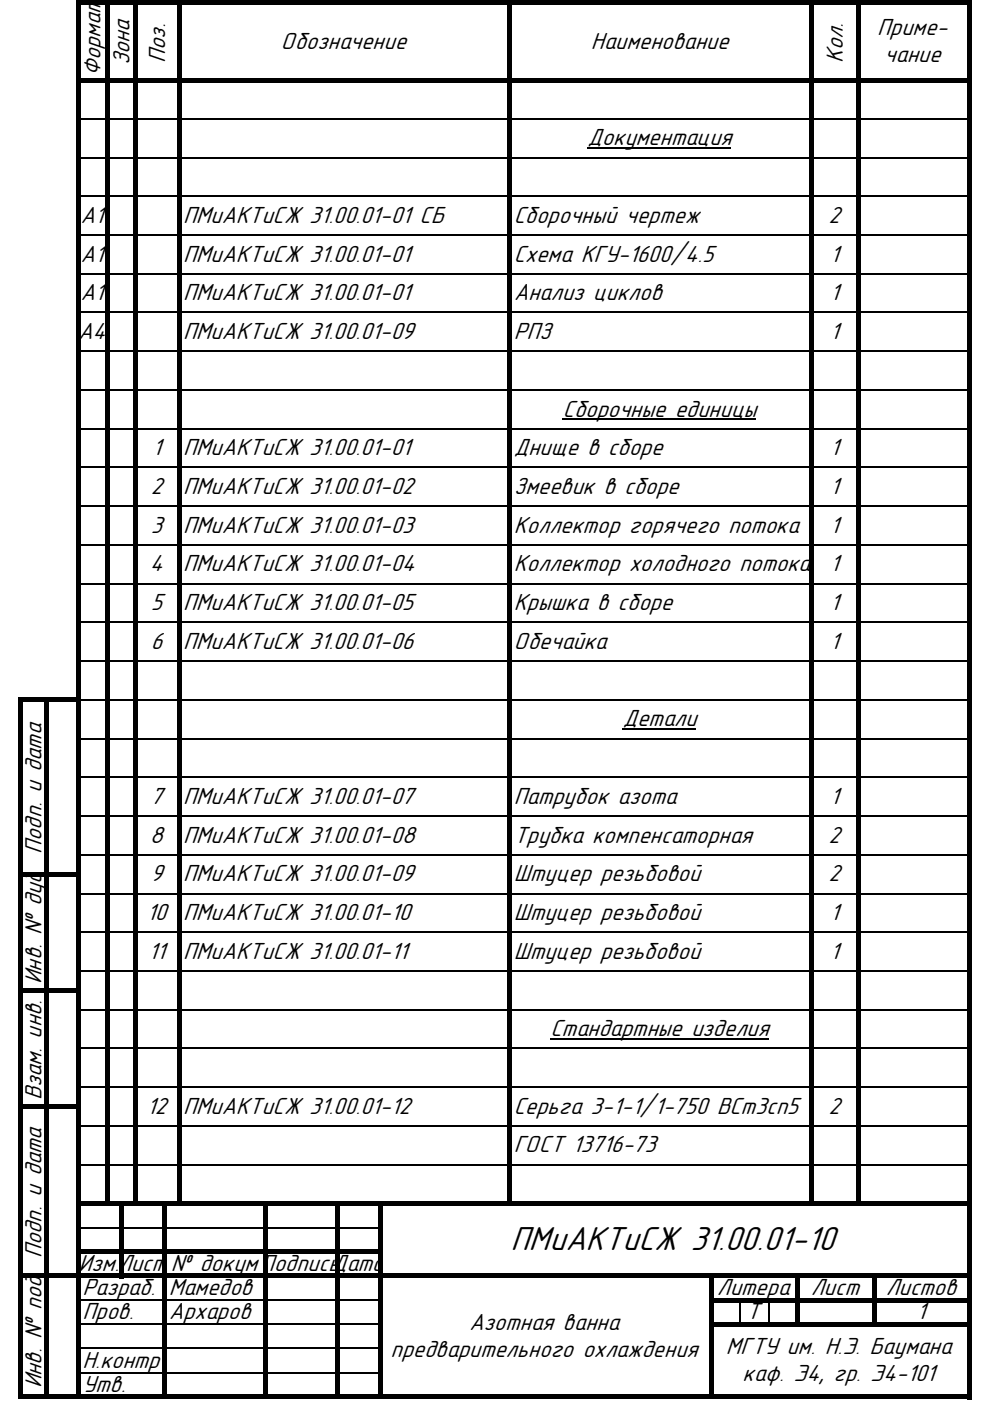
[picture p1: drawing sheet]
<svg xmlns="http://www.w3.org/2000/svg" width="210mm" height="297mm" viewBox="0 0 210 297" stroke-linecap="round" stroke-linejoin="round" font-family="sans-serif">
<defs><g id="words">
<text font-size="7.5" x="108.2" y="265">ПМиАКТиСЖ 31.00.01-10</text>
<g font-size="5.2">
<text x="59.5" y="10.3">Обозначение</text>
<text x="125.3" y="10.3">Наименование</text>
<text x="186" y="7.4">Приме-</text>
<text x="21.3" y="16.1" transform="rotate(-90 21.3 16.1)">Формат</text>
<text x="27.4" y="13.9" transform="rotate(-90 27.4 13.9)">Зона</text>
<text x="35.1" y="13.3" transform="rotate(-90 35.1 13.3)">Поз.</text>
<text x="178.7" y="13.4" transform="rotate(-90 178.7 13.4)">Кол.</text>
<text x="187.5" y="13.2">чание</text>
<text x="124.6" y="30.8">Документация</text>
<text x="17.1" y="47.2">А1</text>
<text x="38.8" y="47.2">ПМиАКТиСЖ 31.00.01-01 СБ</text>
<text x="108.9" y="47.2">Сборочный чертеж</text>
<text x="175.7" y="47.2">2</text>
<text x="17.1" y="55.5">А1</text>
<text x="38.8" y="55.5">ПМиАКТиСЖ 31.00.01-01</text>
<text x="108.9" y="55.5">Схема КГУ-1600/4.5</text>
<text x="176" y="55.5">1</text>
<text x="17.1" y="63.7">А1</text>
<text x="38.8" y="63.7">ПМиАКТиСЖ 31.00.01-01</text>
<text x="108.9" y="63.7">Анализ циклов</text>
<text x="176" y="63.7">1</text>
<text x="16.6" y="71.9">А4</text>
<text x="38.8" y="71.9">ПМиАКТиСЖ 31.00.01-09</text>
<text x="108.9" y="71.9">РПЗ</text>
<text x="176" y="71.9">1</text>
<text x="119.3" y="88.3">Сборочные единицы</text>
<text x="32.3" y="96.5">1</text>
<text x="38.8" y="96.5">ПМиАКТиСЖ 31.00.01-01</text>
<text x="108.9" y="96.5">Днище в сборе</text>
<text x="176" y="96.5">1</text>
<text x="32" y="104.7">2</text>
<text x="38.8" y="104.7">ПМиАКТиСЖ 31.00.01-02</text>
<text x="109" y="104.7">Змеевик в сборе</text>
<text x="176" y="104.7">1</text>
<text x="32" y="112.9">3</text>
<text x="38.8" y="112.9">ПМиАКТиСЖ 31.00.01-03</text>
<text x="108.9" y="112.9">Коллектор горячего потока</text>
<text x="176" y="112.9">1</text>
<text x="31.8" y="121.2">4</text>
<text x="38.8" y="121.2">ПМиАКТиСЖ 31.00.01-04</text>
<text x="108.9" y="121.2">Коллектор холодного потока</text>
<text x="176" y="121.2">1</text>
<text x="32" y="129.4">5</text>
<text x="38.8" y="129.4">ПМиАКТиСЖ 31.00.01-05</text>
<text x="108.9" y="129.4">Крышка в сборе</text>
<text x="176" y="129.4">1</text>
<text x="32" y="137.6">6</text>
<text x="38.8" y="137.6">ПМиАКТиСЖ 31.00.01-06</text>
<text x="108.9" y="137.6">Обечайка</text>
<text x="176" y="137.6">1</text>
<text x="132" y="154">Детали</text>
<text x="32" y="170.4">7</text>
<text x="38.8" y="170.4">ПМиАКТиСЖ 31.00.01-07</text>
<text x="108.9" y="170.4">Патрубок азота</text>
<text x="176" y="170.4">1</text>
<text x="31.8" y="178.6">8</text>
<text x="38.8" y="178.6">ПМиАКТиСЖ 31.00.01-08</text>
<text x="108.9" y="178.6">Трубка компенсаторная</text>
<text x="175.6" y="178.6">2</text>
<text x="32" y="186.9">9</text>
<text x="38.8" y="186.9">ПМиАКТиСЖ 31.00.01-09</text>
<text x="108.9" y="186.9">Штуцер резьбовой</text>
<text x="175.6" y="186.9">2</text>
<text x="31.1" y="195.1">10</text>
<text x="38.8" y="195.1">ПМиАКТиСЖ 31.00.01-10</text>
<text x="108.9" y="195.1">Штуцер резьбовой</text>
<text x="176" y="195.1">1</text>
<text x="31.5" y="203.3">11</text>
<text x="38.8" y="203.3">ПМиАКТиСЖ 31.00.01-11</text>
<text x="108.9" y="203.3">Штуцер резьбовой</text>
<text x="176" y="203.3">1</text>
<text x="8.8" y="208.7" transform="rotate(-90 8.8 208.7)">Инв. № дубл.Подп. и дата</text>
<text x="116.7" y="219.7">Стандартные изделия</text>
<text x="8.8" y="233.3" transform="rotate(-90 8.8 233.3)">Взам. инв. №</text>
<text x="31.1" y="236.1">12</text>
<text x="38.8" y="236.1">ПМиАКТиСЖ 31.00.01-12</text>
<text x="108.9" y="236.1">Серьга 3-1-1/1-750 ВСт3сп5</text>
<text x="175.6" y="236.1">2</text>
<text x="108.9" y="244.3">ГОСТ 13716-73</text>
<text x="16.6" y="269.5">Изм.Лист</text>
<text x="36.2" y="269.5">№ докумПодписьДата</text>
<text x="17.5" y="274.6">Разраб.</text>
<text x="35.8" y="274.6">Мамедов</text>
<text x="152" y="274.6">Литера</text>
<text x="171.9" y="274.6">Лист</text>
<text x="187.8" y="274.6">Листов</text>
<text x="17.5" y="279.7">Пров.</text>
<text x="35.8" y="279.7">Архаров</text>
<text x="99.5" y="281.9">Азотная ванна</text>
<text x="158.3" y="279.7">Т</text>
<text x="194.4" y="279.7">1</text>
<text x="82.8" y="287.7">предварительного охлаждения</text>
<text x="153.9" y="287.1">МГТУ им. Н.Э. Баумана</text>
<text x="17.5" y="289.9">Н.контр</text>
<text x="157.4" y="292.8">каф. Э4, гр. Э4-101</text>
<text x="8.8" y="294.4" transform="rotate(-90 8.8 294.4)">Инв. № подл Подп. и дата</text>
<text x="17.5" y="295.1">Утв.</text>
</g>
</g></defs>
<path d="M124.6 31.3h30.5M119.3 88.8h41M132 154.5h15.6M116.7 220.2h46.2" fill="none" stroke="#000" stroke-width=".25"/>
<g fill="none" stroke="#000" stroke-width=".34">
<path d="M17.1 25.2h5.1M17.1 33.4h5.1M23.2 25.2h5.1M23.2 33.4h5.1M29.3 25.2h8.2M29.3 33.4h8.2M38.5 25.2h69.1M38.5 33.4h69.1M108.6 25.2h63M108.6 33.4h63M172.6 25.2h9M172.6 33.4h9"/>
<path d="M182.6 25.2h22.4M182.6 33.4h22.4M17.1 41.6h5.1M17.1 49.8h5.1M17.1 58h5.1M23.2 41.6h5.1M23.2 49.8h5.1M23.2 58h5.1M29.3 41.6h8.2M29.3 49.8h8.2M29.3 58h8.2M38.5 41.6h69.1"/>
<path d="M38.5 49.8h69.1M38.5 58h69.1M108.6 41.6h63M108.6 49.8h63M108.6 58h63M172.6 41.6h9M172.6 49.8h9M172.6 58h9M182.6 41.6h22.4M182.6 49.8h22.4M182.6 58h22.4M17.1 66.3h5.1"/>
<path d="M17.1 74.5h5.1M23.2 66.3h5.1M23.2 74.5h5.1M29.3 66.3h8.2M29.3 74.5h8.2M38.5 66.3h69.1M38.5 74.5h69.1M108.6 66.3h63M108.6 74.5h63M172.6 66.3h9M172.6 74.5h9M182.6 66.3h22.4"/>
<path d="M182.6 74.5h22.4M17.1 82.7h5.1M17.1 90.9h5.1M17.1 99.1h5.1M23.2 82.7h5.1M23.2 90.9h5.1M23.2 99.1h5.1M29.3 82.7h8.2M29.3 90.9h8.2M29.3 99.1h8.2M38.5 82.7h69.1M38.5 90.9h69.1"/>
<path d="M38.5 99.1h69.1M108.6 82.7h63M108.6 90.9h63M108.6 99.1h63M172.6 82.7h9M172.6 90.9h9M172.6 99.1h9M182.6 82.7h22.4M182.6 90.9h22.4M182.6 99.1h22.4M17.1 107.3h5.1M17.1 115.5h5.1"/>
<path d="M23.2 107.3h5.1M23.2 115.5h5.1M29.3 107.3h8.2M29.3 115.5h8.2M38.5 107.3h69.1M38.5 115.5h69.1M108.6 107.3h63M108.6 115.5h63M172.6 107.3h9M172.6 115.5h9M182.6 107.3h22.4M182.6 115.5h22.4"/>
<path d="M17.1 123.7h5.1M17.1 132h5.1M23.2 123.7h5.1M23.2 132h5.1M29.3 123.7h8.2M29.3 132h8.2M38.5 123.7h69.1M38.5 132h69.1M108.6 123.7h63M108.6 132h63M172.6 123.7h9M172.6 132h9"/>
<path d="M182.6 123.7h22.4M182.6 132h22.4M17.1 140.2h5.1M17.1 148.4h5.1M17.1 156.6h5.1M23.2 140.2h5.1M23.2 148.4h5.1M23.2 156.6h5.1M29.3 140.2h8.2M29.3 148.4h8.2M29.3 156.6h8.2M38.5 140.2h69.1"/>
<path d="M38.5 148.4h69.1M38.5 156.6h69.1M108.6 140.2h63M108.6 148.4h63M108.6 156.6h63M172.6 140.2h9M172.6 148.4h9M172.6 156.6h9M182.6 140.2h22.4M182.6 148.4h22.4M182.6 156.6h22.4M17.1 164.8h5.1"/>
<path d="M17.1 173h5.1M23.2 164.8h5.1M23.2 173h5.1M29.3 164.8h8.2M29.3 173h8.2M38.5 164.8h69.1M38.5 173h69.1M108.6 164.8h63M108.6 173h63M172.6 164.8h9M172.6 173h9M182.6 164.8h22.4"/>
<path d="M182.6 173h22.4M17.1 181.2h5.1M17.1 189.4h5.1M17.1 197.7h5.1M23.2 181.2h5.1M23.2 189.4h5.1M23.2 197.7h5.1M29.3 181.2h8.2M29.3 189.4h8.2M29.3 197.7h8.2M38.5 181.2h69.1M38.5 189.4h69.1"/>
<path d="M38.5 197.7h69.1M108.6 181.2h63M108.6 189.4h63M108.6 197.7h63M172.6 181.2h9M172.6 189.4h9M172.6 197.7h9M182.6 181.2h22.4M182.6 189.4h22.4M182.6 197.7h22.4M17.1 205.9h5.1M17.1 214.1h5.1"/>
<path d="M23.2 205.9h5.1M23.2 214.1h5.1M29.3 205.9h8.2M29.3 214.1h8.2M38.5 205.9h69.1M38.5 214.1h69.1M108.6 205.9h63M108.6 214.1h63M172.6 205.9h9M172.6 214.1h9M182.6 205.9h22.4M182.6 214.1h22.4"/>
<path d="M17.1 222.3h5.1M17.1 230.5h5.1M17.1 238.7h5.1M23.2 222.3h5.1M23.2 230.5h5.1M23.2 238.7h5.1M29.3 222.3h8.2M29.3 230.5h8.2M29.3 238.7h8.2M38.5 222.3h69.1M38.5 230.5h69.1M38.5 238.7h69.1"/>
<path d="M108.6 222.3h63M108.6 230.5h63M108.6 238.7h63M172.6 222.3h9M172.6 230.5h9M172.6 238.7h9M182.6 222.3h22.4M182.6 230.5h22.4M182.6 238.7h22.4M17.1 246.9h5.1M23.2 246.9h5.1M29.3 246.9h8.2"/>
<path d="M38.5 246.9h69.1M108.6 246.9h63M172.6 246.9h9M182.6 246.9h22.4M17.1 260.3h8.2M17.1 275.6h17.3M26.3 260.3h8.1M35.4 260.3h20.4M35.4 275.6h20.4M56.8 260.3h14.2M56.8 275.6h14.2M72 260.3h8.1"/>
<path d="M72 275.6h8.1M156.8 276.1v4.1M162.9 276.1v4.1M17.1 280.8h17.3M17.1 285.9h17.3M17.1 291h17.3M35.4 280.8h20.4M35.4 285.9h20.4M35.4 291h20.4M56.8 280.8h14.2M56.8 285.9h14.2M56.8 291h14.2"/>
<path d="M72 280.8h8.1M72 285.9h8.1M72 291h8.1"/>
</g>
<g fill="#000">
<path d="M17.1 0h188.9v1.1h-188.9zM17.1 16.5h188.9v1h-188.9zM4.9 147.9h12.2v1h-12.2zM4.9 184.8h12.2v1h-12.2zM4.9 209.5h12.2v1h-12.2zM4.9 234.1h12.2v1h-12.2zM17.1 254.6h188.9v1.1h-188.9zM22.2 1.1h1v254.6h-1zM28.3 1.1h1v254.6h-1zM37.5 1.1h1v254.6h-1zM107.6 1.1h1v254.6h-1zM171.6 1.1h1v254.6h-1z"/>
<path d="M181.6 1.1h1v254.6h-1zM4.9 270h201.1v1h-201.1zM17.1 264.9h64.1v1h-64.1zM25.3 255.7h1v15.3h-1zM151.3 275.1h54.7v1h-54.7zM3.9 147.9h1v148.7h-1zM4.9 295.6h201.1v1h-201.1zM9.4 148.9h1.1v147.7h-1.1zM16.1 0h1v296.6h-1zM34.4 255.7h1v40.9h-1zM55.8 255.7h1v40.9h-1zM71 255.7h1v40.9h-1z"/>
<path d="M80.1 255.7h1.1v40.9h-1.1zM150.2 271h1.1v25.6h-1.1zM151.3 280.2h54.7v1.1h-54.7zM168.5 271h1v10.3h-1zM185 271h1v10.3h-1zM205 1.1h1v295.5h-1z"/>
</g>
<use href="#words"/>
</svg>
